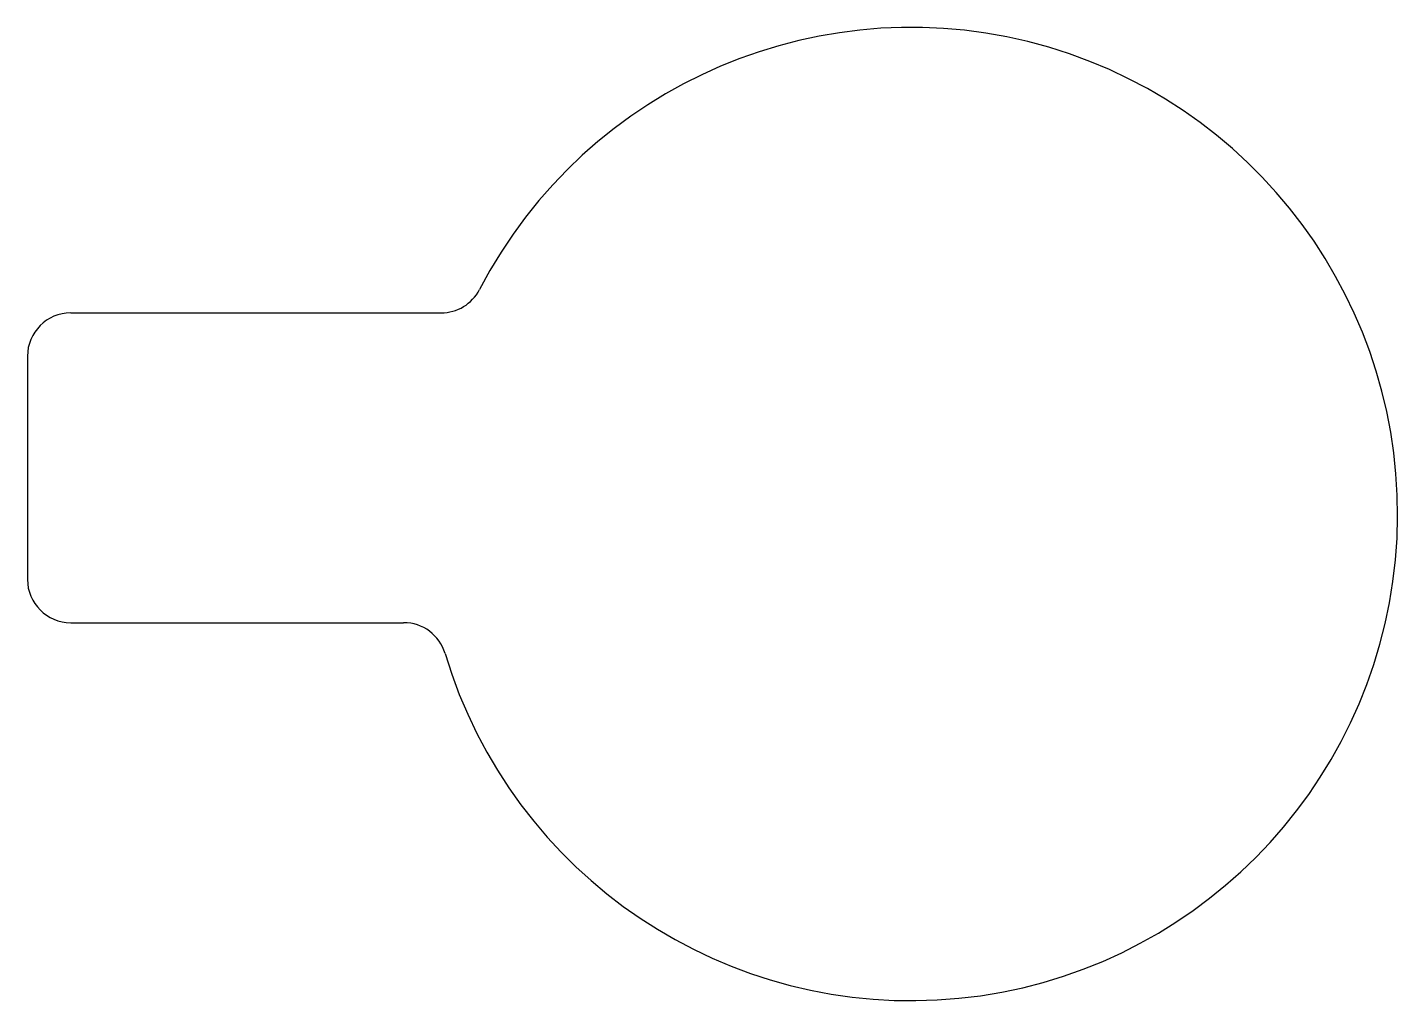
# Model space of a CAD drawing. Header units: millimetres. Extents: x 1780 to 3362, y 1428 to 2551.
import ezdxf

# ---------------------------------------------------------------- set-up
doc = ezdxf.new("R2010")
doc.units = ezdxf.units.MM

msp = doc.modelspace()

# ---------------------------------------------------------------- linework, layer by layer
for p, q in [((1830, 2221.7), (2257.5, 2221.7)), ((1780, 2171.7), (1780, 1914.2)), ((1830, 1864.2), (2214.3, 1864.2))]:
    msp.add_line(p, q)
for centre, radius, start, end in [((2800.1, 1989.6), 561.6, 196.6737, 152.5283), ((2257.5, 2271.7), 50, 270, 332.5283), ((1830, 2171.7), 50, 90, 180), ((1830, 1914.2), 50, 180, 270), ((2214.3, 1814.2), 50, 16.6737, 90)]:
    msp.add_arc(centre, radius, start, end)

doc.saveas('drawing.dxf')
